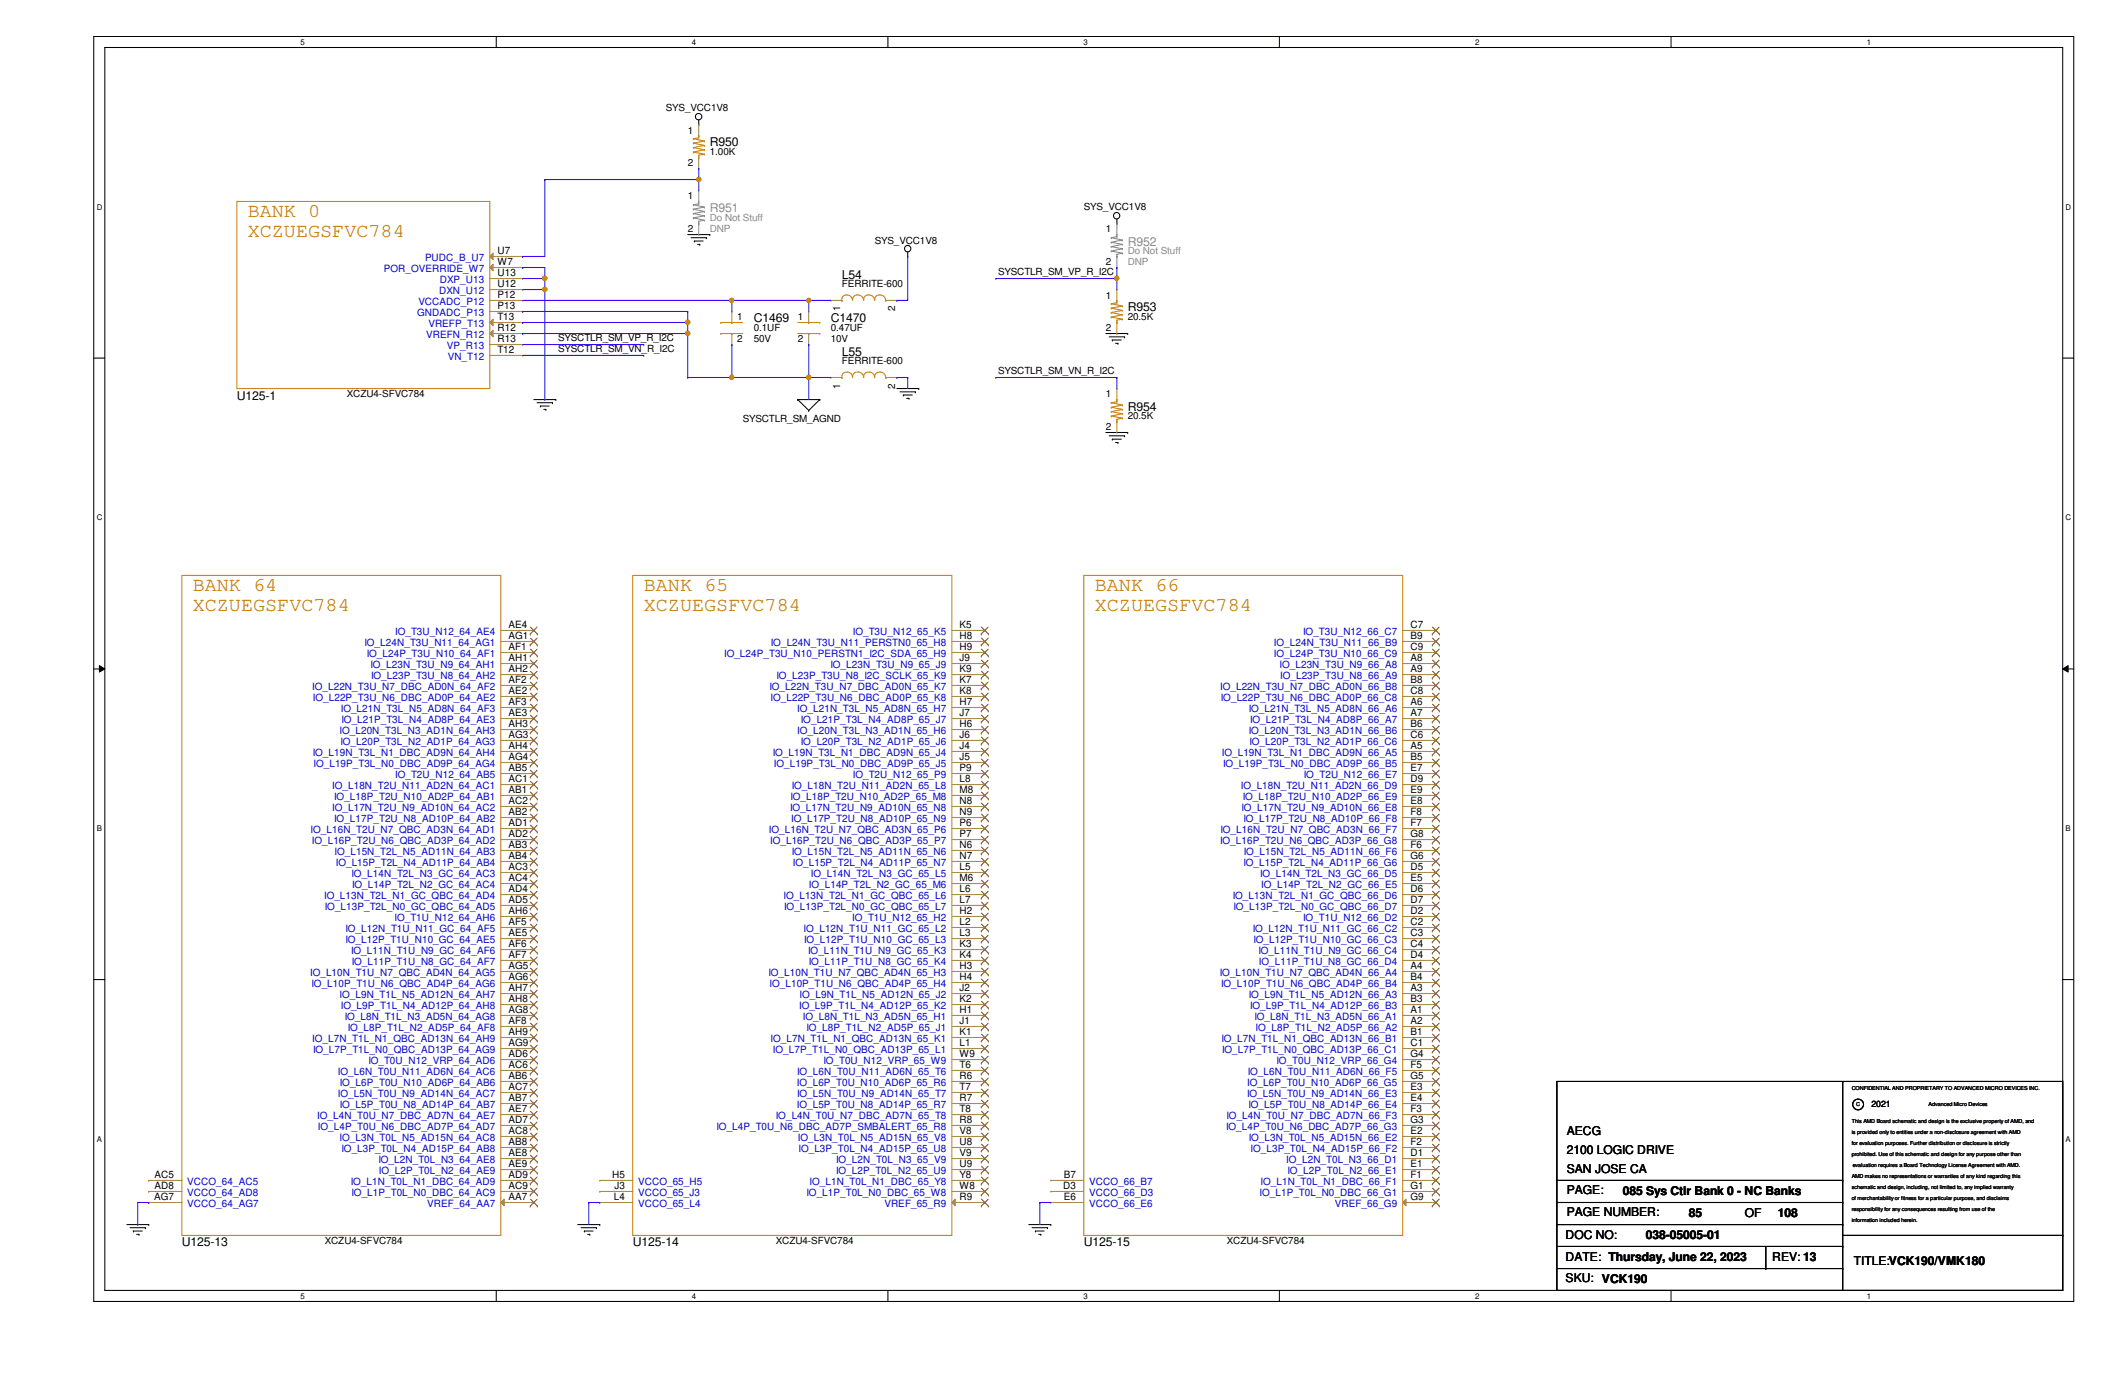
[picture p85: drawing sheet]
<svg xmlns="http://www.w3.org/2000/svg" width="432mm" height="279mm" viewBox="0 0 432 279" stroke-linecap="round" stroke-linejoin="round" font-family="sans-serif">
<defs><g id="words">
<g font-size="4" fill="#cc8006">
<text x="50.3" y="44.2">BANK 0</text>
<text x="50.3" y="48.2">XCZUEGSFVC784</text>
<text x="39.2" y="120.1">BANK 64</text>
<text x="39.2" y="124.2">XCZUEGSFVC784</text>
<text x="130.8" y="120.1">BANK 65</text>
<text x="130.8" y="124.2">XCZUEGSFVC784</text>
<text x="222.5" y="120.1">BANK 66</text>
<text x="222.5" y="124.2">XCZUEGSFVC784</text>
</g>
<g font-size="2.5">
<text x="144.2" y="29.8">R950</text>
<text x="171.1" y="56.6">L54</text>
<text x="153.2" y="65.5">C1469</text>
<text x="168.8" y="65.5">C1470</text>
<text x="229.2" y="63.3">R953</text>
<text x="171.1" y="72.3">L55</text>
<text x="48.1" y="81.2">U125-1</text>
<text x="229.2" y="83.4">R954</text>
<text x="318.3" y="230.7">AECG</text>
<text x="318.3" y="234.5">2100 LOGIC DRIVE</text>
<text x="318.3" y="238.3">SAN JOSE CA</text>
<text x="318.3" y="242.6">PAGE:</text>
<text x="329.7" y="242.8">085 Sys Ctlr Bank 0 - NC Banks</text>
<text x="318.1" y="251.7">DOC NO:</text>
<text x="318.3" y="247.1">PAGE NUMBER:</text>
<text x="334.4" y="251.7">038-05005-01</text>
<text x="343.2" y="247.3">85</text>
<text x="354.5" y="247.3">OF</text>
<text x="361.3" y="247.3">108</text>
<text x="37" y="253.3">U125-13</text>
<text x="128.6" y="253.3">U125-14</text>
<text x="220.2" y="253.3">U125-15</text>
<text x="318.1" y="256.2">DATE: Thursday, June 22, 2023</text>
<text x="360.1" y="256.2">REV: 13</text>
<text x="376.7" y="257.1">TITLE:VCK190/VMK180</text>
<text x="318.1" y="260.4">SKU: VCK190</text>
</g>
<g font-size="2.5" fill="#878787">
<text x="144.2" y="43.2">R951</text>
<text x="229.2" y="49.9">R952</text>
</g>
<g font-size="2">
<text x="135.3" y="22.6">SYS_VCC1V8</text>
<text x="139.7" y="27.1">1</text>
<text x="139.7" y="33.8">2</text>
<text x="144.2" y="31.6">1.00K</text>
<text x="139.7" y="40.5">1</text>
<text x="139.7" y="47.2">2</text>
<text x="220.2" y="42.8">SYS_VCC1V8</text>
<text x="224.7" y="47.2">1</text>
<text x="101.1" y="51.6">U7</text>
<text x="101.1" y="53.8">W7</text>
<text x="177.8" y="49.5">SYS_VCC1V8</text>
<text x="224.7" y="53.9">2</text>
<text x="101.1" y="56.1">U13</text>
<text x="101.1" y="58.3">U12</text>
<text x="171.1" y="58.4">FERRITE-600</text>
<text x="202.8" y="55.9">SYSCTLR_SM_VP_R_I2C</text>
<text x="101.1" y="60.5">P12</text>
<text x="101.1" y="62.8">P13</text>
<text x="101.1" y="65">T13</text>
<text x="149.8" y="65.1">1</text>
<text x="162.1" y="65.1">1</text>
<text x="170.7" y="63.3" transform="rotate(-90 170.7 63.3)">1</text>
<text x="181.9" y="63.3" transform="rotate(-90 181.9 63.3)">2</text>
<text x="224.7" y="60.7">1</text>
<text x="229.2" y="65.1">20.5K</text>
<text x="101.1" y="67.3">R12</text>
<text x="101.1" y="69.5">R13</text>
<text x="101.1" y="71.7">T12</text>
<text x="113.4" y="69.3">SYSCTLR_SM_VP_R_I2C</text>
<text x="113.4" y="71.5">SYSCTLR_SM_VN_R_I2C</text>
<text x="149.8" y="69.6">2</text>
<text x="153.2" y="67.4">0.1UF</text>
<text x="153.2" y="69.6">50V</text>
<text x="162.1" y="69.6">2</text>
<text x="168.8" y="67.4">0.47UF</text>
<text x="168.8" y="69.6">10V</text>
<text x="224.7" y="67.4">2</text>
<text x="171.1" y="74">FERRITE-600</text>
<text x="202.8" y="76">SYSCTLR_SM_VN_R_I2C</text>
<text x="70.5" y="80.8">XCZU4-SFVC784</text>
<text x="170.7" y="79" transform="rotate(-90 170.7 79)">1</text>
<text x="181.9" y="79" transform="rotate(-90 181.9 79)">2</text>
<text x="224.7" y="80.8">1</text>
<text x="150.9" y="85.7">SYSCTLR_SM_AGND</text>
<text x="224.7" y="87.5">2</text>
<text x="229.2" y="85.2">20.5K</text>
<text x="103.3" y="127.6">AE4</text>
<text x="103.3" y="129.8">AG1</text>
<text x="195" y="127.6">K5</text>
<text x="195" y="129.8">H8</text>
<text x="286.6" y="127.6">C7</text>
<text x="286.6" y="129.8">B9</text>
<text x="103.3" y="132.1">AF1</text>
<text x="103.3" y="134.3">AH1</text>
<text x="103.3" y="136.6">AH2</text>
<text x="195" y="132.1">H9</text>
<text x="195" y="134.3">J9</text>
<text x="195" y="136.6">K9</text>
<text x="286.6" y="132.1">C9</text>
<text x="286.6" y="134.3">A8</text>
<text x="286.6" y="136.6">A9</text>
<text x="103.3" y="138.8">AF2</text>
<text x="103.3" y="141">AE2</text>
<text x="103.3" y="143.3">AF3</text>
<text x="195" y="138.8">K7</text>
<text x="195" y="141">K8</text>
<text x="195" y="143.3">H7</text>
<text x="286.6" y="138.8">B8</text>
<text x="286.6" y="141">C8</text>
<text x="286.6" y="143.3">A6</text>
<text x="103.3" y="145.5">AE3</text>
<text x="103.3" y="147.7">AH3</text>
<text x="103.3" y="149.9">AG3</text>
<text x="195" y="145.5">J7</text>
<text x="195" y="147.7">H6</text>
<text x="195" y="149.9">J6</text>
<text x="286.6" y="145.5">A7</text>
<text x="286.6" y="147.7">B6</text>
<text x="286.6" y="149.9">C6</text>
<text x="103.3" y="152.2">AH4</text>
<text x="103.3" y="154.4">AG4</text>
<text x="195" y="152.2">J4</text>
<text x="195" y="154.4">J5</text>
<text x="286.6" y="152.2">A5</text>
<text x="286.6" y="154.4">B5</text>
<text x="103.3" y="156.7">AB5</text>
<text x="103.3" y="158.9">AC1</text>
<text x="103.3" y="161.1">AB1</text>
<text x="195" y="156.7">P9</text>
<text x="195" y="158.9">L8</text>
<text x="195" y="161.1">M8</text>
<text x="286.6" y="156.7">E7</text>
<text x="286.6" y="158.9">D9</text>
<text x="286.6" y="161.1">E9</text>
<text x="103.3" y="163.4">AC2</text>
<text x="103.3" y="165.6">AB2</text>
<text x="103.3" y="167.9">AD1</text>
<text x="195" y="163.4">N8</text>
<text x="195" y="165.6">N9</text>
<text x="195" y="167.9">P6</text>
<text x="286.6" y="163.4">E8</text>
<text x="286.6" y="165.6">F8</text>
<text x="286.6" y="167.9">F7</text>
<text x="103.3" y="170.1">AD2</text>
<text x="103.3" y="172.3">AB3</text>
<text x="195" y="170.1">P7</text>
<text x="195" y="172.3">N6</text>
<text x="286.6" y="170.1">G8</text>
<text x="286.6" y="172.3">F6</text>
<text x="103.3" y="174.5">AB4</text>
<text x="103.3" y="176.8">AC3</text>
<text x="103.3" y="179">AC4</text>
<text x="195" y="174.5">N7</text>
<text x="195" y="176.8">L5</text>
<text x="195" y="179">M6</text>
<text x="286.6" y="174.5">G6</text>
<text x="286.6" y="176.8">D5</text>
<text x="286.6" y="179">E5</text>
<text x="103.3" y="181.3">AD4</text>
<text x="103.3" y="183.5">AD5</text>
<text x="103.3" y="185.7">AH6</text>
<text x="195" y="181.3">L6</text>
<text x="195" y="183.5">L7</text>
<text x="195" y="185.7">H2</text>
<text x="286.6" y="181.3">D6</text>
<text x="286.6" y="183.5">D7</text>
<text x="286.6" y="185.7">D2</text>
<text x="103.3" y="188">AF5</text>
<text x="103.3" y="190.2">AE5</text>
<text x="195" y="188">L2</text>
<text x="195" y="190.2">L3</text>
<text x="286.6" y="188">C2</text>
<text x="286.6" y="190.2">C3</text>
<text x="103.3" y="192.4">AF6</text>
<text x="103.3" y="194.6">AF7</text>
<text x="103.3" y="196.9">AG5</text>
<text x="195" y="192.4">K3</text>
<text x="195" y="194.6">K4</text>
<text x="195" y="196.9">H3</text>
<text x="286.6" y="192.4">C4</text>
<text x="286.6" y="194.6">D4</text>
<text x="286.6" y="196.9">A4</text>
<text x="103.3" y="199.1">AG6</text>
<text x="103.3" y="201.4">AH7</text>
<text x="103.3" y="203.6">AH8</text>
<text x="195" y="199.1">H4</text>
<text x="195" y="201.4">J2</text>
<text x="195" y="203.6">K2</text>
<text x="286.6" y="199.1">B4</text>
<text x="286.6" y="201.4">A3</text>
<text x="286.6" y="203.6">B3</text>
<text x="103.3" y="205.8">AG8</text>
<text x="103.3" y="208.1">AF8</text>
<text x="195" y="205.8">H1</text>
<text x="195" y="208.1">J1</text>
<text x="286.6" y="205.8">A1</text>
<text x="286.6" y="208.1">A2</text>
<text x="103.3" y="210.3">AH9</text>
<text x="103.3" y="212.6">AG9</text>
<text x="103.3" y="214.8">AD6</text>
<text x="195" y="210.3">K1</text>
<text x="195" y="212.6">L1</text>
<text x="195" y="214.8">W9</text>
<text x="286.6" y="210.3">B1</text>
<text x="286.6" y="212.6">C1</text>
<text x="286.6" y="214.8">G4</text>
<text x="103.3" y="217">AC6</text>
<text x="103.3" y="219.2">AB6</text>
<text x="103.3" y="221.5">AC7</text>
<text x="195" y="217">T6</text>
<text x="195" y="219.2">R6</text>
<text x="195" y="221.5">T7</text>
<text x="286.6" y="217">F5</text>
<text x="286.6" y="219.2">G5</text>
<text x="286.6" y="221.5">E3</text>
<text x="103.3" y="223.7">AB7</text>
<text x="103.3" y="226">AE7</text>
<text x="195" y="223.7">R7</text>
<text x="195" y="226">T8</text>
<text x="286.6" y="223.7">E4</text>
<text x="286.6" y="226">F3</text>
<text x="103.3" y="228.2">AD7</text>
<text x="103.3" y="230.4">AC8</text>
<text x="103.3" y="232.7">AB8</text>
<text x="195" y="228.2">R8</text>
<text x="195" y="230.4">V8</text>
<text x="195" y="232.7">U8</text>
<text x="286.6" y="228.2">G3</text>
<text x="286.6" y="230.4">E2</text>
<text x="286.6" y="232.7">F2</text>
<text x="31.4" y="239.4">AC5</text>
<text x="103.3" y="234.9">AE8</text>
<text x="103.3" y="237.2">AE9</text>
<text x="103.3" y="239.4">AD9</text>
<text x="124.4" y="239.4">H5</text>
<text x="195" y="234.9">V9</text>
<text x="195" y="237.2">U9</text>
<text x="195" y="239.4">Y8</text>
<text x="216.2" y="239.4">B7</text>
<text x="286.6" y="234.9">D1</text>
<text x="286.6" y="237.2">E1</text>
<text x="286.6" y="239.4">F1</text>
<text x="31.3" y="243.8">AG7</text>
<text x="31.4" y="241.6">AD8</text>
<text x="103.3" y="241.6">AC9</text>
<text x="103.3" y="243.8">AA7</text>
<text x="124.7" y="243.8">L4</text>
<text x="124.8" y="241.6">J3</text>
<text x="195" y="241.6">W8</text>
<text x="195" y="243.8">R9</text>
<text x="216" y="241.6">D3</text>
<text x="216.2" y="243.8">E6</text>
<text x="286.6" y="241.6">G1</text>
<text x="286.6" y="243.8">G9</text>
<text x="66" y="252.9">XCZU4-SFVC784</text>
<text x="157.6" y="252.9">XCZU4-SFVC784</text>
<text x="249.3" y="252.9">XCZU4-SFVC784</text>
</g>
<g font-size="2" fill="#878787">
<text x="144.2" y="45">Do Not Stuff</text>
<text x="144.2" y="47.2">DNP</text>
<text x="229.2" y="51.7">Do Not Stuff</text>
<text x="229.2" y="53.9">DNP</text>
</g>
<g font-size="2" fill="#00c">
<text x="86.4" y="53.1">PUDC_B_U7</text>
<text x="78" y="55.3">POR_OVERRIDE_W7</text>
<text x="89.2" y="59.8">DXN_U12</text>
<text x="89.4" y="57.6">DXP_U13</text>
<text x="84.8" y="64.3">GNDADC_P13</text>
<text x="85" y="62">VCCADC_P12</text>
<text x="86.6" y="68.7">VREFN_R12</text>
<text x="87" y="66.5">VREFP_T13</text>
<text x="90.8" y="71">VP_R13</text>
<text x="91" y="73.2">VN_T12</text>
<text x="74" y="131.3">IO_L24N_T3U_N11_64_AG1</text>
<text x="80.3" y="129.1">IO_T3U_N12_64_AE4</text>
<text x="156.6" y="131.3">IO_L24N_T3U_N11_PERSTN0_65_H8</text>
<text x="173.3" y="129.1">IO_T3U_N12_65_K5</text>
<text x="258.9" y="131.3">IO_L24N_T3U_N11_66_B9</text>
<text x="264.8" y="129.1">IO_T3U_N12_66_C7</text>
<text x="74.5" y="133.6">IO_L24P_T3U_N10_64_AF1</text>
<text x="75.3" y="135.8">IO_L23N_T3U_N9_64_AH1</text>
<text x="147.2" y="133.6">IO_L24P_T3U_N10_PERSTN1_I2C_SDA_65_H9</text>
<text x="168.7" y="135.8">IO_L23N_T3U_N9_65_J9</text>
<text x="258.9" y="133.6">IO_L24P_T3U_N10_66_C9</text>
<text x="260" y="135.8">IO_L23N_T3U_N9_66_A8</text>
<text x="63.5" y="140.2">IO_L22N_T3U_N7_DBC_AD0N_64_AF2</text>
<text x="63.6" y="142.5">IO_L22P_T3U_N6_DBC_AD0P_64_AE2</text>
<text x="75.4" y="138">IO_L23P_T3U_N8_64_AH2</text>
<text x="156.3" y="140.2">IO_L22N_T3U_N7_DBC_AD0N_65_K7</text>
<text x="156.6" y="142.5">IO_L22P_T3U_N6_DBC_AD0P_65_K8</text>
<text x="157.8" y="138">IO_L23P_T3U_N8_I2C_SCLK_65_K9</text>
<text x="247.9" y="140.2">IO_L22N_T3U_N7_DBC_AD0N_66_B8</text>
<text x="248.1" y="142.5">IO_L22P_T3U_N6_DBC_AD0P_66_C8</text>
<text x="260.1" y="138">IO_L23P_T3U_N8_66_A9</text>
<text x="69" y="149.2">IO_L20N_T3L_N3_AD1N_64_AH3</text>
<text x="69.3" y="144.7">IO_L21N_T3L_N5_AD8N_64_AF3</text>
<text x="69.4" y="147">IO_L21P_T3L_N4_AD8P_64_AE3</text>
<text x="162" y="144.7">IO_L21N_T3L_N5_AD8N_65_H7</text>
<text x="162" y="149.2">IO_L20N_T3L_N3_AD1N_65_H6</text>
<text x="162.7" y="147">IO_L21P_T3L_N4_AD8P_65_J7</text>
<text x="253.7" y="144.7">IO_L21N_T3L_N5_AD8N_66_A6</text>
<text x="253.7" y="149.2">IO_L20N_T3L_N3_AD1N_66_B6</text>
<text x="254" y="147">IO_L21P_T3L_N4_AD8P_66_A7</text>
<text x="63.5" y="153.7">IO_L19N_T3L_N1_DBC_AD9N_64_AH4</text>
<text x="63.7" y="155.9">IO_L19P_T3L_N0_DBC_AD9P_64_AG4</text>
<text x="69.2" y="151.4">IO_L20P_T3L_N2_AD1P_64_AG3</text>
<text x="157" y="153.7">IO_L19N_T3L_N1_DBC_AD9N_65_J4</text>
<text x="157.3" y="155.9">IO_L19P_T3L_N0_DBC_AD9P_65_J5</text>
<text x="162.7" y="151.4">IO_L20P_T3L_N2_AD1P_65_J6</text>
<text x="248.3" y="153.7">IO_L19N_T3L_N1_DBC_AD9N_66_A5</text>
<text x="248.5" y="155.9">IO_L19P_T3L_N0_DBC_AD9P_66_B5</text>
<text x="253.9" y="151.4">IO_L20P_T3L_N2_AD1P_66_C6</text>
<text x="67.5" y="160.4">IO_L18N_T2U_N11_AD2N_64_AC1</text>
<text x="80.3" y="158.2">IO_T2U_N12_64_AB5</text>
<text x="160.9" y="160.4">IO_L18N_T2U_N11_AD2N_65_L8</text>
<text x="173.3" y="158.2">IO_T2U_N12_65_P9</text>
<text x="252.1" y="160.4">IO_L18N_T2U_N11_AD2N_66_D9</text>
<text x="264.9" y="158.2">IO_T2U_N12_66_E7</text>
<text x="67.5" y="164.8">IO_L17N_T2U_N9_AD10N_64_AC2</text>
<text x="67.9" y="162.6">IO_L18P_T2U_N10_AD2P_64_AB1</text>
<text x="67.9" y="167.1">IO_L17P_T2U_N8_AD10P_64_AB2</text>
<text x="160.5" y="164.8">IO_L17N_T2U_N9_AD10N_65_N8</text>
<text x="160.6" y="162.6">IO_L18P_T2U_N10_AD2P_65_M8</text>
<text x="160.8" y="167.1">IO_L17P_T2U_N8_AD10P_65_N9</text>
<text x="252.3" y="164.8">IO_L17N_T2U_N9_AD10N_66_E8</text>
<text x="252.5" y="162.6">IO_L18P_T2U_N10_AD2P_66_E9</text>
<text x="252.6" y="167.1">IO_L17P_T2U_N8_AD10P_66_F8</text>
<text x="63.1" y="169.3">IO_L16N_T2U_N7_QBC_AD3N_64_AD1</text>
<text x="63.4" y="171.6">IO_L16P_T2U_N6_QBC_AD3P_64_AD2</text>
<text x="68" y="173.8">IO_L15N_T2L_N5_AD11N_64_AB3</text>
<text x="156.3" y="169.3">IO_L16N_T2U_N7_QBC_AD3N_65_P6</text>
<text x="156.5" y="171.6">IO_L16P_T2U_N6_QBC_AD3P_65_P7</text>
<text x="160.9" y="173.8">IO_L15N_T2L_N5_AD11N_65_N6</text>
<text x="247.9" y="171.6">IO_L16P_T2U_N6_QBC_AD3P_66_G8</text>
<text x="248" y="169.3">IO_L16N_T2U_N7_QBC_AD3N_66_F7</text>
<text x="252.7" y="173.8">IO_L15N_T2L_N5_AD11N_66_F6</text>
<text x="68.2" y="176">IO_L15P_T2L_N4_AD11P_64_AB4</text>
<text x="71.4" y="178.3">IO_L14N_T2L_N3_GC_64_AC3</text>
<text x="161.1" y="176">IO_L15P_T2L_N4_AD11P_65_N7</text>
<text x="164.8" y="178.3">IO_L14N_T2L_N3_GC_65_L5</text>
<text x="252.6" y="176">IO_L15P_T2L_N4_AD11P_66_G6</text>
<text x="256" y="178.3">IO_L14N_T2L_N3_GC_66_D5</text>
<text x="65.9" y="182.8">IO_L13N_T2L_N1_GC_QBC_64_AD4</text>
<text x="66" y="185">IO_L13P_T2L_N0_GC_QBC_64_AD5</text>
<text x="71.5" y="180.5">IO_L14P_T2L_N2_GC_64_AC4</text>
<text x="159.2" y="182.8">IO_L13N_T2L_N1_GC_QBC_65_L6</text>
<text x="159.3" y="185">IO_L13P_T2L_N0_GC_QBC_65_L7</text>
<text x="164.4" y="180.5">IO_L14P_T2L_N2_GC_65_M6</text>
<text x="250.5" y="182.8">IO_L13N_T2L_N1_GC_QBC_66_D6</text>
<text x="250.6" y="185">IO_L13P_T2L_N0_GC_QBC_66_D7</text>
<text x="256.3" y="180.5">IO_L14P_T2L_N2_GC_66_E5</text>
<text x="70.2" y="189.4">IO_L12N_T1U_N11_GC_64_AF5</text>
<text x="70.2" y="191.7">IO_L12P_T1U_N10_GC_64_AE5</text>
<text x="80.2" y="187.2">IO_T1U_N12_64_AH6</text>
<text x="163.3" y="189.4">IO_L12N_T1U_N11_GC_65_L2</text>
<text x="163.4" y="191.7">IO_L12P_T1U_N10_GC_65_L3</text>
<text x="173.2" y="187.2">IO_T1U_N12_65_H2</text>
<text x="254.6" y="189.4">IO_L12N_T1U_N11_GC_66_C2</text>
<text x="254.7" y="191.7">IO_L12P_T1U_N10_GC_66_C3</text>
<text x="264.8" y="187.2">IO_T1U_N12_66_D2</text>
<text x="71.3" y="193.9">IO_L11N_T1U_N9_GC_64_AF6</text>
<text x="71.5" y="196.1">IO_L11P_T1U_N8_GC_64_AF7</text>
<text x="164.2" y="193.9">IO_L11N_T1U_N9_GC_65_K3</text>
<text x="164.3" y="196.1">IO_L11P_T1U_N8_GC_65_K4</text>
<text x="255.7" y="193.9">IO_L11N_T1U_N9_GC_66_C4</text>
<text x="255.8" y="196.1">IO_L11P_T1U_N8_GC_66_D4</text>
<text x="63" y="198.4">IO_L10N_T1U_N7_QBC_AD4N_64_AG5</text>
<text x="63.3" y="200.6">IO_L10P_T1U_N6_QBC_AD4P_64_AG6</text>
<text x="69" y="202.9">IO_L9N_T1L_N5_AD12N_64_AH7</text>
<text x="156.1" y="198.4">IO_L10N_T1U_N7_QBC_AD4N_65_H3</text>
<text x="156.4" y="200.6">IO_L10P_T1U_N6_QBC_AD4P_65_H4</text>
<text x="162.5" y="202.9">IO_L9N_T1L_N5_AD12N_65_J2</text>
<text x="247.9" y="198.4">IO_L10N_T1U_N7_QBC_AD4N_66_A4</text>
<text x="248.1" y="200.6">IO_L10P_T1U_N6_QBC_AD4P_66_B4</text>
<text x="253.7" y="202.9">IO_L9N_T1L_N5_AD12N_66_A3</text>
<text x="69.3" y="205.1">IO_L9P_T1L_N4_AD12P_64_AH8</text>
<text x="70.1" y="207.3">IO_L8N_T1L_N3_AD5N_64_AG8</text>
<text x="70.7" y="209.5">IO_L8P_T1L_N2_AD5P_64_AF8</text>
<text x="162.4" y="205.1">IO_L9P_T1L_N4_AD12P_65_K2</text>
<text x="163.2" y="207.3">IO_L8N_T1L_N3_AD5N_65_H1</text>
<text x="163.9" y="209.5">IO_L8P_T1L_N2_AD5P_65_J1</text>
<text x="254" y="205.1">IO_L9P_T1L_N4_AD12P_66_B3</text>
<text x="254.9" y="207.3">IO_L8N_T1L_N3_AD5N_66_A1</text>
<text x="255.1" y="209.5">IO_L8P_T1L_N2_AD5P_66_A2</text>
<text x="63.5" y="211.8">IO_L7N_T1L_N1_QBC_AD13N_64_AH9</text>
<text x="63.6" y="214">IO_L7P_T1L_N0_QBC_AD13P_64_AG9</text>
<text x="156.6" y="211.8">IO_L7N_T1L_N1_QBC_AD13N_65_K1</text>
<text x="157.1" y="214">IO_L7P_T1L_N0_QBC_AD13P_65_L1</text>
<text x="248.2" y="211.8">IO_L7N_T1L_N1_QBC_AD13N_66_B1</text>
<text x="248.3" y="214">IO_L7P_T1L_N0_QBC_AD13P_66_C1</text>
<text x="68.7" y="218.5">IO_L6N_T0U_N11_AD6N_64_AC6</text>
<text x="69" y="220.7">IO_L6P_T0U_N10_AD6P_64_AB6</text>
<text x="74.8" y="216.3">IO_T0U_N12_VRP_64_AD6</text>
<text x="161.9" y="220.7">IO_L6P_T0U_N10_AD6P_65_R6</text>
<text x="162" y="218.5">IO_L6N_T0U_N11_AD6N_65_T6</text>
<text x="167.3" y="216.3">IO_T0U_N12_VRP_65_W9</text>
<text x="253.4" y="220.7">IO_L6P_T0U_N10_AD6P_66_G5</text>
<text x="253.5" y="218.5">IO_L6N_T0U_N11_AD6N_66_F5</text>
<text x="259.4" y="216.3">IO_T0U_N12_VRP_66_G4</text>
<text x="64.5" y="227.5">IO_L4N_T0U_N7_DBC_AD7N_64_AE7</text>
<text x="68.7" y="223">IO_L5N_T0U_N9_AD14N_64_AC7</text>
<text x="69" y="225.2">IO_L5P_T0U_N8_AD14P_64_AB7</text>
<text x="157.6" y="227.5">IO_L4N_T0U_N7_DBC_AD7N_65_T8</text>
<text x="161.9" y="225.2">IO_L5P_T0U_N8_AD14P_65_R7</text>
<text x="162" y="223">IO_L5N_T0U_N9_AD14N_65_T7</text>
<text x="249.2" y="227.5">IO_L4N_T0U_N7_DBC_AD7N_66_F3</text>
<text x="253.4" y="223">IO_L5N_T0U_N9_AD14N_66_E3</text>
<text x="253.7" y="225.2">IO_L5P_T0U_N8_AD14P_66_E4</text>
<text x="64.6" y="229.7">IO_L4P_T0U_N6_DBC_AD7P_64_AD7</text>
<text x="69" y="231.9">IO_L3N_T0L_N5_AD15N_64_AC8</text>
<text x="145.6" y="229.7">IO_L4P_T0U_N6_DBC_AD7P_SMBALERT_65_R8</text>
<text x="162.1" y="231.9">IO_L3N_T0L_N5_AD15N_65_V8</text>
<text x="249.1" y="229.7">IO_L4P_T0U_N6_DBC_AD7P_66_G3</text>
<text x="253.7" y="231.9">IO_L3N_T0L_N5_AD15N_66_E2</text>
<text x="69.4" y="234.1">IO_L3P_T0L_N4_AD15P_64_AB8</text>
<text x="76.9" y="236.4">IO_L2N_T0L_N3_64_AE8</text>
<text x="77" y="238.6">IO_L2P_T0L_N2_64_AE9</text>
<text x="162.3" y="234.1">IO_L3P_T0L_N4_AD15P_65_U8</text>
<text x="169.9" y="236.4">IO_L2N_T0L_N3_65_V9</text>
<text x="169.9" y="238.6">IO_L2P_T0L_N2_65_U9</text>
<text x="254.1" y="234.1">IO_L3P_T0L_N4_AD15P_66_F2</text>
<text x="261.4" y="236.4">IO_L2N_T0L_N3_66_D1</text>
<text x="261.6" y="238.6">IO_L2P_T0L_N2_66_E1</text>
<text x="38.1" y="240.8">VCCO_64_AC5</text>
<text x="38.1" y="243.1">VCCO_64_AD8</text>
<text x="38.1" y="245.3">VCCO_64_AG7</text>
<text x="71.3" y="240.8">IO_L1N_T0L_N1_DBC_64_AD9</text>
<text x="71.4" y="243.1">IO_L1P_T0L_N0_DBC_64_AC9</text>
<text x="86.8" y="245.3">VREF_64_AA7</text>
<text x="129.7" y="240.8">VCCO_65_H5</text>
<text x="129.7" y="243.1">VCCO_65_J3</text>
<text x="129.7" y="245.3">VCCO_65_L4</text>
<text x="163.9" y="243.1">IO_L1P_T0L_N0_DBC_65_W8</text>
<text x="164.5" y="240.8">IO_L1N_T0L_N1_DBC_65_Y8</text>
<text x="179.7" y="245.3">VREF_65_R9</text>
<text x="221.3" y="240.8">VCCO_66_B7</text>
<text x="221.3" y="243.1">VCCO_66_D3</text>
<text x="221.3" y="245.3">VCCO_66_E6</text>
<text x="255.9" y="243.1">IO_L1P_T0L_N0_DBC_66_G1</text>
<text x="256.2" y="240.8">IO_L1N_T0L_N1_DBC_66_F1</text>
<text x="271.2" y="245.3">VREF_66_G9</text>
</g>
<text font-size="1.8" x="380.3" y="225">2021</text>
<g font-size="1.6">
<text x="61" y="9.1">5</text>
<text x="140.6" y="9.1">4</text>
<text x="220.2" y="9.1">3</text>
<text x="299.7" y="9.1">2</text>
<text x="379.3" y="9.1">1</text>
<text x="19.6" y="42.6">D</text>
<text x="419.7" y="42.6">D</text>
<text x="19.6" y="105.7">C</text>
<text x="419.7" y="105.7">C</text>
<text x="19.6" y="168.9">B</text>
<text x="419.7" y="168.9">B</text>
<text x="19.6" y="232">A</text>
<text x="419.7" y="232">A</text>
<text x="61" y="263.9">5</text>
<text x="140.6" y="263.9">4</text>
<text x="220.2" y="263.9">3</text>
<text x="299.7" y="263.9">2</text>
<text x="379.3" y="263.9">1</text>
</g>
<g font-size="1.1">
<text x="376.3" y="221.5">CONFIDENTIAL AND PROPRIETARY TO ADVANCED MICRO DEVICES INC.</text>
<text x="377.1" y="224.8">C</text>
<text x="391.9" y="224.8">Advanced Micro Devices</text>
<text x="376.3" y="232.7">for evaluation purposes. Further distribution or disclosure is strictly</text>
<text x="376.3" y="230.4">is provided only to entities under a non-disclosure agreement with AMD</text>
<text x="376.3" y="228.2">This AMD Board schematic and design is the exclusive property of AMD, and</text>
<text x="376.3" y="234.9">prohibited. Use of this schematic and design for any purpose other than</text>
<text x="376.3" y="239.4">AMD makes no representations or warranties of any kind regarding this</text>
<text x="376.5" y="237.2">evaluation requires a Board Technology License Agreement with AMD.</text>
<text x="376.3" y="241.6">schematic and design, including, not limited to, any implied warranty</text>
<text x="376.3" y="243.8">of merchantability or fitness for a particular purpose, and disclaims</text>
<text x="376.3" y="246.1">responsibility for any consequences resulting from use of the</text>
<text x="376.3" y="248.3">information included herein.</text>
</g>
</g></defs>
<path d="M19.1 7.4h402.3v257.1h-402.3zM21.3 9.7h397.8v252.5h-397.8z" fill="none" stroke="#000" stroke-width=".21"/>
<g fill="#fff">
<path d="M61 7.7h.9v1.7h-.9z"/>
<path d="M61 262.5h.9v1.7h-.9z"/>
</g>
<path d="M100.8 7.4v2.3M100.8 262.2v2.3" fill="none" stroke="#000" stroke-width=".21"/>
<g fill="#fff">
<path d="M140.6 7.7h.9v1.7h-.9z"/>
<path d="M140.6 262.5h.9v1.7h-.9z"/>
</g>
<path d="M180.4 7.4v2.3M180.4 262.2v2.3" fill="none" stroke="#000" stroke-width=".21"/>
<g fill="#fff">
<path d="M220.2 7.7h.9v1.7h-.9z"/>
<path d="M220.2 262.5h.9v1.7h-.9z"/>
</g>
<path d="M260 7.4v2.3M260 262.2v2.3" fill="none" stroke="#000" stroke-width=".21"/>
<g fill="#fff">
<path d="M299.7 7.7h.9v1.7h-.9z"/>
<path d="M299.7 262.5h.9v1.7h-.9z"/>
</g>
<path d="M339.6 7.4v2.3M339.6 262.2v2.3" fill="none" stroke="#000" stroke-width=".21"/>
<g fill="#fff">
<path d="M379.3 7.7h.9v1.7h-.9z"/>
<path d="M379.3 262.5h.9v1.7h-.9z"/>
<path d="M19.6 41.2h1.2v1.8h-1.2z"/>
<path d="M419.7 41.2h1.2v1.8h-1.2z"/>
<path d="M19.6 104.3h1.2v1.8h-1.2z"/>
<path d="M419.7 104.3h1.2v1.8h-1.2z"/>
</g>
<path d="M19.1 72.8h2.2M419.1 72.8h2.3" fill="none" stroke="#000" stroke-width=".21"/>
<g fill="#fff">
<path d="M19.6 167.5h1.1v1.7h-1.1z"/>
<path d="M419.7 167.5h1.1v1.7h-1.1z"/>
</g>
<path d="M19.1 135.9h2.2M419.1 135.9h2.3" fill="none" stroke="#000" stroke-width=".21"/>
<path d="M20.2 135.3l1.1 .6-1.1 .7zM419.1 135.9l1.1-.6v1.3z" fill="#000"/>
<path d="M20.2 135.3l1.1 .6-1.1 .7zM419.1 135.9l1.1-.6v1.3z" fill="none" stroke="#000" stroke-width=".2"/>
<g fill="#fff">
<path d="M19.6 230.6h1.1v1.8h-1.1z"/>
<path d="M419.7 230.6h1.1v1.8h-1.1z"/>
</g>
<g fill="none" stroke="#000" stroke-width=".21">
<path d="M142 25.3h.1M142 24.4v.9M139.7 47.7h4.5M140.4 48.3h3.2M141.1 49h.1M141.1 49h1.8M141.8 49.7h.4M142.2 49.7h.1M143.6 48.3h.1M144.2 47.7h.1M184.4 52.1h.1M184.4 51.2v.9"/>
<path d="M226.9 45.4h.1M226.9 44.5v.9M182.2 79h4.5M182.9 79.6h3.1M186 79.6h.1M186.7 79h.1M224.7 67.8h4.5M225.4 68.5h3.1M226 69.1h.1M226 69.1h1.8M226.7 69.8h.5M227.2 69.8h.1"/>
<path d="M228.5 68.5h.1M229.2 67.8h.1M108.5 81.2h4.4M109.1 81.8h3.2M109.8 82.5h.1M109.8 82.5h1.8M110.5 83.2h.4M110.9 83.2h.1M112.3 81.8h.1M112.9 81.2h.1M162.1 81.2h.1M162.1 81.2h4.5"/>
<path d="M162.1 81.2l2.2 2.2M164.3 83.4h.1M166.6 81.2h.1M166.6 81.2l-2.3 2.2M183.6 80.3h.1M183.6 80.3h1.8M184.2 80.9h.5M184.7 80.9h.1M224.7 87.9h4.5M225.4 88.6h3.1M226 89.2h.1M226 89.2h1.8"/>
<path d="M226.7 89.9h.5M227.2 89.9h.1M228.5 88.6h.1M229.2 87.9h.1M19.1 199.1h2.2M419.1 199.1h2.3M316.4 219.8h102.7v42.4h-102.7zM374.4 219.8h.1M374.4 219.8v42.4M316.4 239.9h58M374.4 239.9h.1M25.8 248.8h4.4"/>
<path d="M26.4 249.5h3.1M27.1 250.1h.1M27.1 250.1h1.8M27.8 250.8h.4M28.2 250.8h.1M29.5 249.5h.1M30.2 248.8h.1M117.4 248.8h4.5M118.1 249.5h3.1M118.7 250.1h.1M118.7 250.1h1.8M119.4 250.8h.4"/>
<path d="M119.8 250.8h.1M121.2 249.5h.1M121.9 248.8h.1M209 248.8h4.5M209.7 249.5h3.2M210.4 250.1h.1M210.4 250.1h1.8M211.1 250.8h.4M211.5 250.8h.1M212.9 249.5h.1M213.5 248.8h.1M316.4 248.8h58"/>
<path d="M316.4 244.3h58M316.4 253.3h58M316.4 257.8h58M358.8 257.8h.1M358.8 253.3v4.5M374.4 244.3h.1M374.4 248.8h.1M374.4 253.3h.1M374.4 257.8h.1M374.4 251h44.7M419.1 251h.1"/>
<circle cx="142" cy="23.7" r=".66"/>
<circle cx="184.4" cy="50.5" r=".65"/>
<circle cx="226.9" cy="43.8" r=".65"/>
<circle cx="377.6" cy="224.4" r="1.09"/>
</g>
<path d="M220.2 116.9h64.8v134.1h-64.8z" fill="none" stroke="#cc8006" stroke-width=".21"/>
<g fill="none" stroke="#a84" stroke-width=".21">
<path d="M285 128.1h6.8M285 130.3h6.8M285 132.6h6.8M285 134.8h6.8M285 137.1h6.8M285 139.3h6.8M291.8 128.1h.1M291.8 130.3h.1M291.8 132.6h.1M291.8 134.8h.1M291.8 137.1h.1M291.8 139.3h.1"/>
<path d="M285 141.5h6.8M285 143.8h6.8M285 146h6.8M285 148.3h6.8M285 150.5h6.8M285 152.7h6.8M285 154.9h6.8M285 157.2h6.8M285 159.4h6.8M291.8 141.5h.1M291.8 143.8h.1M291.8 146h.1"/>
<path d="M291.8 148.3h.1M291.8 150.5h.1M291.8 152.7h.1M291.8 154.9h.1M291.8 157.2h.1M291.8 159.4h.1M285 161.6h6.8M285 163.9h6.8M285 166.1h6.8M285 168.4h6.8M285 170.6h6.8M285 172.8h6.8"/>
<path d="M285 175h6.8M285 177.3h6.8M285 179.5h6.8M291.8 161.6h.1M291.8 163.9h.1M291.8 166.1h.1M291.8 168.4h.1M291.8 170.6h.1M291.8 172.8h.1M291.8 175h.1M291.8 177.3h.1M291.8 179.5h.1"/>
<path d="M285 181.8h6.8M285 184h6.8M285 186.2h6.8M285 188.5h6.8M285 190.7h6.8M285 193h6.8M285 195.2h6.8M285 197.4h6.8M285 199.6h6.8M291.8 181.8h.1M291.8 184h.1M291.8 186.2h.1"/>
<path d="M291.8 188.5h.1M291.8 190.7h.1M291.8 193h.1M291.8 195.2h.1M291.8 197.4h.1M291.8 199.6h.1M285 201.9h6.8M285 204.1h6.8M285 206.3h6.8M285 208.6h6.8M285 210.8h6.8M285 213.1h6.8"/>
<path d="M285 215.3h6.8M285 217.5h6.8M285 219.8h6.8M291.8 201.9h.1M291.8 204.1h.1M291.8 206.3h.1M291.8 208.6h.1M291.8 210.8h.1M291.8 213.1h.1M291.8 215.3h.1M291.8 217.5h.1M291.8 219.8h.1"/>
<path d="M213.5 239.9h.1M213.5 239.9h6.7M285 239.9h6.8M285 222h6.8M285 224.2h6.8M285 226.5h6.8M285 228.7h6.8M285 230.9h6.8M285 233.2h6.8M285 235.4h6.8M285 237.7h6.8M291.8 222h.1"/>
<path d="M291.8 224.2h.1M291.8 226.5h.1M291.8 228.7h.1M291.8 230.9h.1M291.8 233.2h.1M291.8 235.4h.1M291.8 237.7h.1M291.8 239.9h.1M213.5 242.1h.1M213.5 244.3h.1M213.5 242.1h6.7M213.5 244.3h6.7"/>
<path d="M285 242.1h6.8M291.8 242.1h.1"/>
</g>
<g fill="none" stroke="#804000" stroke-width=".2">
<path d="M291 128.8h.1M291 131.1h.1M291 133.3h.1M291 135.6h.1M291 137.8h.1M291 140h.1M291.1 127.4l1.4 1.4M291.1 129.7l1.4 1.4M291.1 131.9l1.4 1.4M291.1 134.2l1.4 1.4M291.1 136.4l1.4 1.4M291.1 138.6l1.4 1.4"/>
<path d="M292.4 127.4l-1.4 1.4M292.4 129.7l-1.4 1.4M292.4 131.9l-1.4 1.4M292.4 134.2l-1.4 1.4M292.4 136.4l-1.4 1.4M292.4 138.6l-1.4 1.4M292.5 128.8h.1M292.5 131.1h.1M292.5 133.3h.1M292.5 135.6h.1M292.5 137.8h.1M292.5 140h.1"/>
<path d="M291 142.2h.1M291 144.5h.1M291 146.7h.1M291 149h.1M291 151.2h.1M291 153.4h.1M291 155.7h.1M291 157.9h.1M291.1 140.8l1.4 1.4M291.1 143.1l1.4 1.4M291.1 145.3l1.4 1.4M291.1 147.6l1.4 1.4"/>
<path d="M291.1 149.8l1.4 1.4M291.1 152l1.4 1.4M291.1 154.3l1.4 1.4M291.1 156.5l1.4 1.4M291.1 158.7l1.4 1.4M292.4 140.8l-1.4 1.4M292.4 143.1l-1.4 1.4M292.4 145.3l-1.4 1.4M292.4 147.6l-1.4 1.4M292.4 149.8l-1.4 1.4M292.4 152l-1.4 1.4M292.4 154.3l-1.4 1.4"/>
<path d="M292.4 156.5l-1.4 1.4M292.4 158.7l-1.4 1.4M292.5 142.2h.1M292.5 144.5h.1M292.5 146.7h.1M292.5 149h.1M292.5 151.2h.1M292.5 153.4h.1M292.5 155.7h.1M292.5 157.9h.1M291 160.1h.1M291 162.3h.1"/>
<path d="M291 164.6h.1M291 166.8h.1M291 169.1h.1M291 171.3h.1M291 173.5h.1M291 175.8h.1M291 178h.1M291.1 161l1.4 1.3M291.1 163.2l1.4 1.4M291.1 165.4l1.4 1.4M291.1 167.7l1.4 1.4M291.1 169.9l1.4 1.4"/>
<path d="M291.1 172.1l1.4 1.4M291.1 174.4l1.4 1.4M291.1 176.6l1.4 1.4M291.1 178.9l1.4 1.4M292.4 161l-1.4 1.3M292.4 163.2l-1.4 1.4M292.4 165.4l-1.4 1.4M292.4 167.7l-1.4 1.4M292.4 169.9l-1.4 1.4M292.4 172.1l-1.4 1.4M292.4 174.4l-1.4 1.4M292.4 176.6l-1.4 1.4"/>
<path d="M292.4 178.9l-1.4 1.4M292.5 160.1h.1M292.5 162.3h.1M292.5 164.6h.1M292.5 166.8h.1M292.5 169.1h.1M292.5 171.3h.1M292.5 173.5h.1M292.5 175.8h.1M292.5 178h.1M291 180.3h.1M291 182.5h.1"/>
<path d="M291 184.7h.1M291 186.9h.1M291 189.2h.1M291 191.4h.1M291 193.7h.1M291 195.9h.1M291 198.1h.1M291.1 181.1l1.4 1.4M291.1 183.3l1.4 1.4M291.1 185.5l1.4 1.4M291.1 187.8l1.4 1.4M291.1 190l1.4 1.4"/>
<path d="M291.1 192.3l1.4 1.4M291.1 194.5l1.4 1.4M291.1 196.7l1.4 1.4M291.1 199l1.4 1.4M292.4 181.1l-1.4 1.4M292.4 183.3l-1.4 1.4M292.4 185.5l-1.4 1.4M292.4 187.8l-1.4 1.4M292.4 190l-1.4 1.4M292.4 192.3l-1.4 1.4M292.4 194.5l-1.4 1.4M292.4 196.7l-1.4 1.4"/>
<path d="M292.4 199l-1.4 1.4M292.5 180.3h.1M292.5 182.5h.1M292.5 184.7h.1M292.5 186.9h.1M292.5 189.2h.1M292.5 191.4h.1M292.5 193.7h.1M292.5 195.9h.1M292.5 198.1h.1M291 200.4h.1M291 202.6h.1"/>
<path d="M291 204.9h.1M291 207.1h.1M291 209.3h.1M291 211.5h.1M291 213.8h.1M291 216h.1M291 218.2h.1M291.1 201.2l1.4 1.4M291.1 203.5l1.4 1.4M291.1 205.7l1.4 1.4M291.1 207.9l1.4 1.4M291.1 210.1l1.4 1.4"/>
<path d="M291.1 212.4l1.4 1.4M291.1 214.6l1.4 1.4M291.1 216.8l1.4 1.4M291.1 219.1l1.4 1.4M292.4 201.2l-1.4 1.4M292.4 203.5l-1.4 1.4M292.4 205.7l-1.4 1.4M292.4 207.9l-1.4 1.4M292.4 210.1l-1.4 1.4M292.4 212.4l-1.4 1.4M292.4 214.6l-1.4 1.4M292.4 216.8l-1.4 1.4"/>
<path d="M292.4 219.1l-1.4 1.4M292.5 200.4h.1M292.5 202.6h.1M292.5 204.9h.1M292.5 207.1h.1M292.5 209.3h.1M292.5 211.5h.1M292.5 213.8h.1M292.5 216h.1M292.5 218.2h.1M291 220.5h.1M291 222.7h.1"/>
<path d="M291 225h.1M291 227.2h.1M291 229.4h.1M291 231.6h.1M291 233.9h.1M291 236.1h.1M291 238.4h.1M291.1 221.3l1.4 1.4M291.1 223.6l1.4 1.4M291.1 225.8l1.4 1.4M291.1 228l1.4 1.4M291.1 230.3l1.4 1.3"/>
<path d="M291.1 232.5l1.4 1.4M291.1 234.7l1.4 1.4M291.1 237l1.4 1.4M291.1 239.2l1.4 1.4M292.4 221.3l-1.4 1.4M292.4 223.6l-1.4 1.4M292.4 225.8l-1.4 1.4M292.4 228l-1.4 1.4M292.4 230.3l-1.4 1.3M292.4 232.5l-1.4 1.4M292.4 234.7l-1.4 1.4M292.4 237l-1.4 1.4"/>
<path d="M292.4 239.2l-1.4 1.4M292.5 220.5h.1M292.5 222.7h.1M292.5 225h.1M292.5 227.2h.1M292.5 229.4h.1M292.5 231.6h.1M292.5 233.9h.1M292.5 236.1h.1M292.5 238.4h.1M291 240.6h.1M291 242.8h.1"/>
<path d="M291.1 241.4l1.4 1.4M292.4 241.4l-1.4 1.4M292.5 240.6h.1M292.5 242.8h.1"/>
</g>
<path d="M285.7 243.7v1.3l-.7-.7z" fill="#a84"/>
<g fill="none" stroke="#a84" stroke-width=".21">
<path d="M148.7 63.3h.1M148.7 70h.1M148.7 63.3v2.2M148.7 67.8v2.2M168.8 61h.1M168.8 61h2.3M180 61h2.2M182.2 61h.1M193.4 128.1h6.7M193.4 130.3h6.7M193.4 132.6h6.7M193.4 134.8h6.7"/>
<path d="M193.4 137.1h6.7M193.4 139.3h6.7M200.1 128.1h.1M200.1 130.3h.1M200.1 132.6h.1M200.1 134.8h.1M200.1 137.1h.1M200.1 139.3h.1M193.4 141.5h6.7M193.4 143.8h6.7M193.4 146h6.7M193.4 148.3h6.7"/>
<path d="M193.4 150.5h6.7M193.4 152.7h6.7M193.4 154.9h6.7M193.4 157.2h6.7M193.4 159.4h6.7M200.1 141.5h.1M200.1 143.8h.1M200.1 146h.1M200.1 148.3h.1M200.1 150.5h.1M200.1 152.7h.1M200.1 154.9h.1"/>
<path d="M200.1 157.2h.1M200.1 159.4h.1M193.4 161.6h6.7M193.4 163.9h6.7M193.4 166.1h6.7M193.4 168.4h6.7M193.4 170.6h6.7M193.4 172.8h6.7M193.4 175h6.7M193.4 177.3h6.7M193.4 179.5h6.7M200.1 161.6h.1"/>
<path d="M200.1 163.9h.1M200.1 166.1h.1M200.1 168.4h.1M200.1 170.6h.1M200.1 172.8h.1M200.1 175h.1M200.1 177.3h.1M200.1 179.5h.1M193.4 181.8h6.7M193.4 184h6.7M193.4 186.2h6.7M193.4 188.5h6.7"/>
<path d="M193.4 190.7h6.7M193.4 193h6.7M193.4 195.2h6.7M193.4 197.4h6.7M193.4 199.6h6.7M200.1 181.8h.1M200.1 184h.1M200.1 186.2h.1M200.1 188.5h.1M200.1 190.7h.1M200.1 193h.1M200.1 195.2h.1"/>
<path d="M200.1 197.4h.1M200.1 199.6h.1M193.4 201.9h6.7M193.4 204.1h6.7M193.4 206.3h6.7M193.4 208.6h6.7M193.4 210.8h6.7M193.4 213.1h6.7M193.4 215.3h6.7M193.4 217.5h6.7M193.4 219.8h6.7M200.1 201.9h.1"/>
<path d="M200.1 204.1h.1M200.1 206.3h.1M200.1 208.6h.1M200.1 210.8h.1M200.1 213.1h.1M200.1 215.3h.1M200.1 217.5h.1M200.1 219.8h.1M121.9 239.9h.1M121.9 239.9h6.7M193.4 239.9h6.7M193.4 222h6.7"/>
<path d="M193.4 224.2h6.7M193.4 226.5h6.7M193.4 228.7h6.7M193.4 230.9h6.7M193.4 233.2h6.7M193.4 235.4h6.7M193.4 237.7h6.7M200.1 222h.1M200.1 224.2h.1M200.1 226.5h.1M200.1 228.7h.1M200.1 230.9h.1"/>
<path d="M200.1 233.2h.1M200.1 235.4h.1M200.1 237.7h.1M200.1 239.9h.1M121.9 242.1h.1M121.9 244.3h.1M121.9 244.3h6.7M121.9 242.1h6.7M193.4 242.1h6.7M200.1 242.1h.1M285 244.3h6.8M285.7 243.7v1.3l-.7-.7z"/>
<path d="M291.8 244.3h.1"/>
</g>
<g fill="none" stroke="#804000" stroke-width=".2">
<path d="M199.4 128.8h.1M199.4 131.1h.1M199.4 133.3h.1M199.4 135.6h.1M199.4 137.8h.1M199.4 140h.1M199.4 127.4l1.4 1.4M199.4 129.7l1.4 1.4M199.4 131.9l1.4 1.4M199.4 134.2l1.4 1.4M199.4 136.4l1.4 1.4M199.4 138.6l1.4 1.4"/>
<path d="M200.8 127.4l-1.4 1.4M200.8 129.7l-1.4 1.4M200.8 131.9l-1.4 1.4M200.8 134.2l-1.4 1.4M200.8 136.4l-1.4 1.4M200.8 138.6l-1.4 1.4M200.8 128.8h.1M200.8 131.1h.1M200.8 133.3h.1M200.8 135.6h.1M200.8 137.8h.1M200.8 140h.1"/>
<path d="M199.4 142.2h.1M199.4 144.5h.1M199.4 146.7h.1M199.4 149h.1M199.4 151.2h.1M199.4 153.4h.1M199.4 155.7h.1M199.4 157.9h.1M199.4 140.8l1.4 1.4M199.4 143.1l1.4 1.4M199.4 145.3l1.4 1.4M199.4 147.6l1.4 1.4"/>
<path d="M199.4 149.8l1.4 1.4M199.4 152l1.4 1.4M199.4 154.3l1.4 1.4M199.4 156.5l1.4 1.4M199.4 158.7l1.4 1.4M200.8 140.8l-1.4 1.4M200.8 143.1l-1.4 1.4M200.8 145.3l-1.4 1.4M200.8 147.6l-1.4 1.4M200.8 149.8l-1.4 1.4M200.8 152l-1.4 1.4M200.8 154.3l-1.4 1.4"/>
<path d="M200.8 156.5l-1.4 1.4M200.8 158.7l-1.4 1.4M200.8 142.2h.1M200.8 144.5h.1M200.8 146.7h.1M200.8 149h.1M200.8 151.2h.1M200.8 153.4h.1M200.8 155.7h.1M200.8 157.9h.1M199.4 160.1h.1M199.4 162.3h.1"/>
<path d="M199.4 164.6h.1M199.4 166.8h.1M199.4 169.1h.1M199.4 171.3h.1M199.4 173.5h.1M199.4 175.8h.1M199.4 178h.1M199.4 161l1.4 1.3M199.4 163.2l1.4 1.4M199.4 165.4l1.4 1.4M199.4 167.7l1.4 1.4M199.4 169.9l1.4 1.4"/>
<path d="M199.4 172.1l1.4 1.4M199.4 174.4l1.4 1.4M199.4 176.6l1.4 1.4M199.4 178.9l1.4 1.4M200.8 161l-1.4 1.3M200.8 163.2l-1.4 1.4M200.8 165.4l-1.4 1.4M200.8 167.7l-1.4 1.4M200.8 169.9l-1.4 1.4M200.8 172.1l-1.4 1.4M200.8 174.4l-1.4 1.4M200.8 176.6l-1.4 1.4"/>
<path d="M200.8 178.9l-1.4 1.4M200.8 160.1h.1M200.8 162.3h.1M200.8 164.6h.1M200.8 166.8h.1M200.8 169.1h.1M200.8 171.3h.1M200.8 173.5h.1M200.8 175.8h.1M200.8 178h.1M199.4 180.3h.1M199.4 182.5h.1"/>
<path d="M199.4 184.7h.1M199.4 186.9h.1M199.4 189.2h.1M199.4 191.4h.1M199.4 193.7h.1M199.4 195.9h.1M199.4 198.1h.1M199.4 181.1l1.4 1.4M199.4 183.3l1.4 1.4M199.4 185.5l1.4 1.4M199.4 187.8l1.4 1.4M199.4 190l1.4 1.4"/>
<path d="M199.4 192.3l1.4 1.4M199.4 194.5l1.4 1.4M199.4 196.7l1.4 1.4M199.4 199l1.4 1.4M200.8 181.1l-1.4 1.4M200.8 183.3l-1.4 1.4M200.8 185.5l-1.4 1.4M200.8 187.8l-1.4 1.4M200.8 190l-1.4 1.4M200.8 192.3l-1.4 1.4M200.8 194.5l-1.4 1.4M200.8 196.7l-1.4 1.4"/>
<path d="M200.8 199l-1.4 1.4M200.8 180.3h.1M200.8 182.5h.1M200.8 184.7h.1M200.8 186.9h.1M200.8 189.2h.1M200.8 191.4h.1M200.8 193.7h.1M200.8 195.9h.1M200.8 198.1h.1M199.4 200.4h.1M199.4 202.6h.1"/>
<path d="M199.4 204.9h.1M199.4 207.1h.1M199.4 209.3h.1M199.4 211.5h.1M199.4 213.8h.1M199.4 216h.1M199.4 218.2h.1M199.4 201.2l1.4 1.4M199.4 203.5l1.4 1.4M199.4 205.7l1.4 1.4M199.4 207.9l1.4 1.4M199.4 210.1l1.4 1.4"/>
<path d="M199.4 212.4l1.4 1.4M199.4 214.6l1.4 1.4M199.4 216.8l1.4 1.4M199.4 219.1l1.4 1.4M200.8 201.2l-1.4 1.4M200.8 203.5l-1.4 1.4M200.8 205.7l-1.4 1.4M200.8 207.9l-1.4 1.4M200.8 210.1l-1.4 1.4M200.8 212.4l-1.4 1.4M200.8 214.6l-1.4 1.4M200.8 216.8l-1.4 1.4"/>
<path d="M200.8 219.1l-1.4 1.4M200.8 200.4h.1M200.8 202.6h.1M200.8 204.9h.1M200.8 207.1h.1M200.8 209.3h.1M200.8 211.5h.1M200.8 213.8h.1M200.8 216h.1M200.8 218.2h.1M199.4 220.5h.1M199.4 222.7h.1"/>
<path d="M199.4 225h.1M199.4 227.2h.1M199.4 229.4h.1M199.4 231.6h.1M199.4 233.9h.1M199.4 236.1h.1M199.4 238.4h.1M199.4 221.3l1.4 1.4M199.4 223.6l1.4 1.4M199.4 225.8l1.4 1.4M199.4 228l1.4 1.4M199.4 230.3l1.4 1.3"/>
<path d="M199.4 232.5l1.4 1.4M199.4 234.7l1.4 1.4M199.4 237l1.4 1.4M199.4 239.2l1.4 1.4M200.8 221.3l-1.4 1.4M200.8 223.6l-1.4 1.4M200.8 225.8l-1.4 1.4M200.8 228l-1.4 1.4M200.8 230.3l-1.4 1.3M200.8 232.5l-1.4 1.4M200.8 234.7l-1.4 1.4M200.8 237l-1.4 1.4"/>
<path d="M200.8 239.2l-1.4 1.4M200.8 220.5h.1M200.8 222.7h.1M200.8 225h.1M200.8 227.2h.1M200.8 229.4h.1M200.8 231.6h.1M200.8 233.9h.1M200.8 236.1h.1M200.8 238.4h.1M199.4 240.6h.1M199.4 242.8h.1"/>
<path d="M199.4 241.4l1.4 1.4M200.8 241.4l-1.4 1.4M200.8 240.6h.1M200.8 242.8h.1M291 245.1h.1M291.1 243.7l1.4 1.4M292.4 243.7l-1.4 1.4M292.5 245.1h.1"/>
</g>
<g fill="none" stroke="#878787" stroke-width=".21">
<path d="M142 38.7h.1M142 38.7v2.7M140.9 44.3h.1M140.9 43.4h.1M140.9 42.5h.1M140.9 41.6h.1M140.9 41.6l2.2 .5M140.9 44.3l2.2 .4M140.9 43.4l2.2 .5M140.9 42.5l2.2 .5M142 40.9h.1M142 45.4h.1"/>
<path d="M142 45h.1M142 41.4h.1M142 47.7h.1M142 45v2.7M142 41.4l-1.1 .2M143.1 42.1h.1M143.1 44.7h.1M143.1 43.9h.1M143.1 43h.1M143.1 44.7l-1.1 .3M143.1 43.9l-2.2 .4M143.1 43l-2.2 .4"/>
<path d="M143.1 42.1l-2.2 .4"/>
</g>
<g fill="none" stroke="#cc8006" stroke-width=".21">
<path d="M172.1 59.9a.9 .9 0 0 0-1 1.1M172.2 59.9a1.08 1.08 0 0 1 1 1.1M174.4 59.9a.92 .92 0 0 0-1.1 1.1M174.4 59.9a1.11 1.11 0 0 1 1.1 1.1M176.6 59.9a.91 .91 0 0 0-1.1 1.1M176.7 59.9a1.11 1.11 0 0 1 1 1.1M178.8 59.9a.9 .9 0 0 0-1 1.1M178.9 59.9a1.09 1.09 0 0 1 1.1 1.1M146.5 67.8h.1M146.5 65.5h.1M146.5 67.8h4.4M146.5 65.5h4.4"/>
<path d="M148.7 67.8h.1M148.7 65.5h.1M171.1 61h.1M180 61h.1M128.6 116.9h64.8v134.1h-64.8z"/>
</g>
<path d="M193.4 244.3l.7-.6v1.3z" fill="#a84"/>
<g fill="none" stroke="#a84" stroke-width=".21">
<path d="M168.8 76.7h.1M168.8 76.7h2.3M180 76.7h2.2M182.2 76.7h.1M226.9 79h.1M226.9 79v2.2M226.9 87.9h.1M226.9 85.6v2.3M101.8 128.1h6.7M101.8 130.3h6.7M101.8 132.6h6.7M101.8 134.8h6.7"/>
<path d="M101.8 137.1h6.7M101.8 139.3h6.7M108.5 128.1h.1M108.5 130.3h.1M108.5 132.6h.1M108.5 134.8h.1M108.5 137.1h.1M108.5 139.3h.1M101.8 141.5h6.7M101.8 143.8h6.7M101.8 146h6.7M101.8 148.3h6.7"/>
<path d="M101.8 150.5h6.7M101.8 152.7h6.7M101.8 154.9h6.7M101.8 157.2h6.7M101.8 159.4h6.7M108.5 141.5h.1M108.5 143.8h.1M108.5 146h.1M108.5 148.3h.1M108.5 150.5h.1M108.5 152.7h.1M108.5 154.9h.1"/>
<path d="M108.5 157.2h.1M108.5 159.4h.1M101.8 161.6h6.7M101.8 163.9h6.7M101.8 166.1h6.7M101.8 168.4h6.7M101.8 170.6h6.7M101.8 172.8h6.7M101.8 175h6.7M101.8 177.3h6.7M101.8 179.5h6.7M108.5 161.6h.1"/>
<path d="M108.5 163.9h.1M108.5 166.1h.1M108.5 168.4h.1M108.5 170.6h.1M108.5 172.8h.1M108.5 175h.1M108.5 177.3h.1M108.5 179.5h.1M101.8 181.8h6.7M101.8 184h6.7M101.8 186.2h6.7M101.8 188.5h6.7"/>
<path d="M101.8 190.7h6.7M101.8 193h6.7M101.8 195.2h6.7M101.8 197.4h6.7M101.8 199.6h6.7M108.5 181.8h.1M108.5 184h.1M108.5 186.2h.1M108.5 188.5h.1M108.5 190.7h.1M108.5 193h.1M108.5 195.2h.1"/>
<path d="M108.5 197.4h.1M108.5 199.6h.1M101.8 201.9h6.7M101.8 204.1h6.7M101.8 206.3h6.7M101.8 208.6h6.7M101.8 210.8h6.7M101.8 213.1h6.7M101.8 215.3h6.7M101.8 217.5h6.7M101.8 219.8h6.7M108.5 201.9h.1"/>
<path d="M108.5 204.1h.1M108.5 206.3h.1M108.5 208.6h.1M108.5 210.8h.1M108.5 213.1h.1M108.5 215.3h.1M108.5 217.5h.1M108.5 219.8h.1M30.2 239.9h.1M30.2 239.9h6.8M101.8 239.9h6.7M101.8 222h6.7"/>
<path d="M101.8 224.2h6.7M101.8 226.5h6.7M101.8 228.7h6.7M101.8 230.9h6.7M101.8 233.2h6.7M101.8 235.4h6.7M101.8 237.7h6.7M108.5 222h.1M108.5 224.2h.1M108.5 226.5h.1M108.5 228.7h.1M108.5 230.9h.1"/>
<path d="M108.5 233.2h.1M108.5 235.4h.1M108.5 237.7h.1M108.5 239.9h.1M30.2 242.1h.1M30.2 244.3h.1M30.2 244.3h6.8M30.2 242.1h6.8M101.8 242.1h6.7M108.5 242.1h.1M193.4 244.3l.7-.6v1.3zM193.4 244.3h6.7"/>
<path d="M200.1 244.3h.1"/>
</g>
<g fill="none" stroke="#804000" stroke-width=".2">
<path d="M107.7 128.8h.1M107.7 131.1h.1M107.7 133.3h.1M107.7 135.6h.1M107.7 137.8h.1M107.7 140h.1M107.8 127.4l1.4 1.4M107.8 129.7l1.4 1.4M107.8 131.9l1.4 1.4M107.8 134.2l1.4 1.4M107.8 136.4l1.4 1.4M107.8 138.6l1.4 1.4"/>
<path d="M109.1 127.4l-1.4 1.4M109.1 129.7l-1.4 1.4M109.1 131.9l-1.4 1.4M109.1 134.2l-1.4 1.4M109.1 136.4l-1.4 1.4M109.1 138.6l-1.4 1.4M109.2 128.8h.1M109.2 131.1h.1M109.2 133.3h.1M109.2 135.6h.1M109.2 137.8h.1M109.2 140h.1"/>
<path d="M107.7 142.2h.1M107.7 144.5h.1M107.7 146.7h.1M107.7 149h.1M107.7 151.2h.1M107.7 153.4h.1M107.7 155.7h.1M107.7 157.9h.1M107.8 140.8l1.4 1.4M107.8 143.1l1.4 1.4M107.8 145.3l1.4 1.4M107.8 147.6l1.4 1.4"/>
<path d="M107.8 149.8l1.4 1.4M107.8 152l1.4 1.4M107.8 154.3l1.4 1.4M107.8 156.5l1.4 1.4M107.8 158.7l1.4 1.4M109.1 140.8l-1.4 1.4M109.1 143.1l-1.4 1.4M109.1 145.3l-1.4 1.4M109.1 147.6l-1.4 1.4M109.1 149.8l-1.4 1.4M109.1 152l-1.4 1.4M109.1 154.3l-1.4 1.4"/>
<path d="M109.1 156.5l-1.4 1.4M109.1 158.7l-1.4 1.4M109.2 142.2h.1M109.2 144.5h.1M109.2 146.7h.1M109.2 149h.1M109.2 151.2h.1M109.2 153.4h.1M109.2 155.7h.1M109.2 157.9h.1M107.7 160.1h.1M107.7 162.3h.1"/>
<path d="M107.7 164.6h.1M107.7 166.8h.1M107.7 169.1h.1M107.7 171.3h.1M107.7 173.5h.1M107.7 175.8h.1M107.7 178h.1M107.8 161l1.4 1.3M107.8 163.2l1.4 1.4M107.8 165.4l1.4 1.4M107.8 167.7l1.4 1.4M107.8 169.9l1.4 1.4"/>
<path d="M107.8 172.1l1.4 1.4M107.8 174.4l1.4 1.4M107.8 176.6l1.4 1.4M107.8 178.9l1.4 1.4M109.1 161l-1.4 1.3M109.1 163.2l-1.4 1.4M109.1 165.4l-1.4 1.4M109.1 167.7l-1.4 1.4M109.1 169.9l-1.4 1.4M109.1 172.1l-1.4 1.4M109.1 174.4l-1.4 1.4M109.1 176.6l-1.4 1.4"/>
<path d="M109.1 178.9l-1.4 1.4M109.2 160.1h.1M109.2 162.3h.1M109.2 164.6h.1M109.2 166.8h.1M109.2 169.1h.1M109.2 171.3h.1M109.2 173.5h.1M109.2 175.8h.1M109.2 178h.1M107.7 180.3h.1M107.7 182.5h.1"/>
<path d="M107.7 184.7h.1M107.7 186.9h.1M107.7 189.2h.1M107.7 191.4h.1M107.7 193.7h.1M107.7 195.9h.1M107.7 198.1h.1M107.8 181.1l1.4 1.4M107.8 183.3l1.4 1.4M107.8 185.5l1.4 1.4M107.8 187.8l1.4 1.4M107.8 190l1.4 1.4"/>
<path d="M107.8 192.3l1.4 1.4M107.8 194.5l1.4 1.4M107.8 196.7l1.4 1.4M107.8 199l1.4 1.4M109.1 181.1l-1.4 1.4M109.1 183.3l-1.4 1.4M109.1 185.5l-1.4 1.4M109.1 187.8l-1.4 1.4M109.1 190l-1.4 1.4M109.1 192.3l-1.4 1.4M109.1 194.5l-1.4 1.4M109.1 196.7l-1.4 1.4"/>
<path d="M109.1 199l-1.4 1.4M109.2 180.3h.1M109.2 182.5h.1M109.2 184.7h.1M109.2 186.9h.1M109.2 189.2h.1M109.2 191.4h.1M109.2 193.7h.1M109.2 195.9h.1M109.2 198.1h.1M107.7 200.4h.1M107.7 202.6h.1"/>
<path d="M107.7 204.9h.1M107.7 207.1h.1M107.7 209.3h.1M107.7 211.5h.1M107.7 213.8h.1M107.7 216h.1M107.7 218.2h.1M107.8 201.2l1.4 1.4M107.8 203.5l1.4 1.4M107.8 205.7l1.4 1.4M107.8 207.9l1.4 1.4M107.8 210.1l1.4 1.4"/>
<path d="M107.8 212.4l1.4 1.4M107.8 214.6l1.4 1.4M107.8 216.8l1.4 1.4M107.8 219.1l1.4 1.4M109.1 201.2l-1.4 1.4M109.1 203.5l-1.4 1.4M109.1 205.7l-1.4 1.4M109.1 207.9l-1.4 1.4M109.1 210.1l-1.4 1.4M109.1 212.4l-1.4 1.4M109.1 214.6l-1.4 1.4M109.1 216.8l-1.4 1.4"/>
<path d="M109.1 219.1l-1.4 1.4M109.2 200.4h.1M109.2 202.6h.1M109.2 204.9h.1M109.2 207.1h.1M109.2 209.3h.1M109.2 211.5h.1M109.2 213.8h.1M109.2 216h.1M109.2 218.2h.1M107.7 220.5h.1M107.7 222.7h.1"/>
<path d="M107.7 225h.1M107.7 227.2h.1M107.7 229.4h.1M107.7 231.6h.1M107.7 233.9h.1M107.7 236.1h.1M107.7 238.4h.1M107.8 221.3l1.4 1.4M107.8 223.6l1.4 1.4M107.8 225.8l1.4 1.4M107.8 228l1.4 1.4M107.8 230.3l1.4 1.3"/>
<path d="M107.8 232.5l1.4 1.4M107.8 234.7l1.4 1.4M107.8 237l1.4 1.4M107.8 239.2l1.4 1.4M109.1 221.3l-1.4 1.4M109.1 223.6l-1.4 1.4M109.1 225.8l-1.4 1.4M109.1 228l-1.4 1.4M109.1 230.3l-1.4 1.3M109.1 232.5l-1.4 1.4M109.1 234.7l-1.4 1.4M109.1 237l-1.4 1.4"/>
<path d="M109.1 239.2l-1.4 1.4M109.2 220.5h.1M109.2 222.7h.1M109.2 225h.1M109.2 227.2h.1M109.2 229.4h.1M109.2 231.6h.1M109.2 233.9h.1M109.2 236.1h.1M109.2 238.4h.1M107.7 240.6h.1M107.7 242.8h.1"/>
<path d="M107.8 241.4l1.4 1.4M109.1 241.4l-1.4 1.4M109.2 240.6h.1M109.2 242.8h.1M199.4 245.1h.1M199.4 243.7l1.4 1.4M200.8 243.7l-1.4 1.4M200.8 245.1h.1"/>
</g>
<g fill="none" stroke="#cc8006" stroke-width=".21">
<path d="M171.1 76.7h.1M172.1 75.6a.9 .9 0 0 0-1 1.1M172.2 75.6a1.07 1.07 0 0 1 1 1.1M174.4 75.6a.92 .92 0 0 0-1.1 1.1M174.4 75.6a1.07 1.07 0 0 1 1.1 1.1M176.6 75.6a.91 .91 0 0 0-1.1 1.1M176.7 75.6a1.07 1.07 0 0 1 1 1.1M178.8 75.6a.9 .9 0 0 0-1 1.1M178.9 75.6a1.08 1.08 0 0 1 1.1 1.1M180 76.7h.1M225.8 84.5h.1M225.8 83.7h.1"/>
<path d="M225.8 82.8h.1M225.8 81.8h.1M225.8 81.8l2.2 .5M225.8 84.5l2.2 .5M225.8 83.7l2.2 .4M225.8 82.8l2.2 .4M226.9 81.2h.1M226.9 85.6h.1M226.9 85.2h.1M226.9 81.6h.1M226.9 81.2v.4M226.9 85.2v.4"/>
<path d="M226.9 81.6l-1.1 .2M228 82.3h.1M228 85h.1M228 84.1h.1M228 83.2h.1M228 85l-1.1 .2M228 84.1l-2.2 .4M228 83.2l-2.2 .5M228 82.3l-2.2 .5M37 116.9h64.8v134.1h-64.8z"/>
</g>
<path d="M102.4 243.7v1.3l-.6-.7z" fill="#a84"/>
<path d="M142 25.3h.1M142 34.2h.1M142 25.3v2.2M142 32v2.2M101.8 244.3h6.7M102.4 243.7v1.3l-.6-.7zM108.5 244.3h.1" fill="none" stroke="#a84" stroke-width=".21"/>
<path d="M107.7 245.1h.1M107.8 243.7l1.4 1.4M109.1 243.7l-1.4 1.4M109.2 245.1h.1" fill="none" stroke="#804000" stroke-width=".2"/>
<g fill="none" stroke="#cc8006" stroke-width=".21">
<path d="M140.9 30.9h.1M140.9 30h.1M140.9 29.1h.1M140.9 28.2h.1M140.9 28.2l2.2 .5M140.9 30.9l2.2 .4M140.9 30l2.2 .4M140.9 29.1l2.2 .4M142 27.5h.1M142 32h.1M142 31.5h.1M142 28h.1"/>
<path d="M142 27.5v.5M142 31.5v.5M142 28l-1.1 .2M143.1 28.7h.1M143.1 31.3h.1M143.1 30.4h.1M143.1 29.5h.1M143.1 31.3l-1.1 .2M143.1 30.4l-2.2 .5M143.1 29.5l-2.2 .5M143.1 28.7l-2.2 .4M48.1 40.9h51.4v38.1h-51.4z"/>
</g>
<path d="M99.5 52.1l.7-.7v1.4z" fill="#a84"/>
<path d="M99.5 52.1l.7-.7v1.4zM99.5 52.1h6.7M106.2 52.1h.1" fill="none" stroke="#a84" stroke-width=".21"/>
<path d="M100.2 53.7v1.3l-.7-.6z" fill="#a84"/>
<path d="M99.5 54.4h6.7M99.5 56.6h6.7M99.5 58.8h6.7M100.2 53.7v1.3l-.7-.6zM106.2 54.4h.1M106.2 56.6h.1M106.2 58.8h.1M99.5 61h6.7M99.5 63.3h6.7M106.2 61h.1M106.2 63.3h.1" fill="none" stroke="#a84" stroke-width=".21"/>
<path d="M99.5 65.5l.7-.6v1.3z" fill="#a84"/>
<path d="M99.5 65.5l.7-.6v1.3zM99.5 65.5h6.7M106.2 65.5h.1" fill="none" stroke="#a84" stroke-width=".21"/>
<path d="M99.5 67.8l.7-.7v1.4z" fill="#a84"/>
<g fill="none" stroke="#a84" stroke-width=".21">
<path d="M226.9 58.8h.1M226.9 58.8v2.2M99.5 67.8l.7-.7v1.4zM99.5 67.8h6.7M99.5 70h6.7M99.5 72.2h6.7M106.2 67.8h.1M106.2 70h.1M106.2 72.2h.1M164.3 63.3h.1M164.3 70h.1M164.3 63.3v2.2"/>
<path d="M164.3 67.8v2.2M226.9 67.8h.1M226.9 65.5v2.3"/>
</g>
<g fill="none" stroke="#cc8006" stroke-width=".21">
<path d="M162.1 67.8h4.5M162.1 65.5h4.5M164.3 67.8h.1M164.3 65.5h.1M166.6 67.8h.1M166.6 65.5h.1M225.8 64.4h.1M225.8 63.5h.1M225.8 62.6h.1M225.8 61.7h.1M225.8 61.7l2.2 .5M225.8 64.4l2.2 .5"/>
<path d="M225.8 63.5l2.2 .5M225.8 62.6l2.2 .5M226.9 61h.1M226.9 65.5h.1M226.9 65.1h.1M226.9 61.5h.1M226.9 61v.5M226.9 65.1v.4M226.9 61.5l-1.1 .2M228 62.2h.1M228 64.9h.1M228 64h.1"/>
<path d="M228 63.1h.1M228 64.9l-1.1 .2M228 64l-2.2 .4M228 63.1l-2.2 .4M228 62.2l-2.2 .4"/>
</g>
<g fill="none" stroke="#878787" stroke-width=".21">
<path d="M225.8 51h.1M225.8 50.1h.1M225.8 49.2h.1M225.8 48.3h.1M225.8 48.3l2.2 .5M225.8 51l2.2 .4M225.8 50.1l2.2 .4M225.8 49.2l2.2 .5M226.9 47.7h.1M226.9 52.1h.1M226.9 51.7h.1M226.9 48.1h.1"/>
<path d="M226.9 45.4h.1M226.9 54.4h.1M226.9 45.4v2.7M226.9 51.7v2.7M226.9 48.1l-1.1 .2M228 48.8h.1M228 51.4h.1M228 50.5h.1M228 49.7h.1M228 51.4l-1.1 .3M228 50.5l-2.2 .5M228 49.7l-2.2 .4"/>
<path d="M228 48.8l-2.2 .4"/>
</g>
<path d="M110.7 36.5h.1M142 34.2h.1M142 34.2v2.3h-31.3" fill="none" stroke="#4200ff" stroke-width=".21"/>
<circle cx="142" cy="36.4" r=".43" fill="#f00"/>
<circle cx="142" cy="36.4" r=".43" fill="none" stroke="#f00" stroke-width=".21"/>
<g fill="none" stroke="#4200ff" stroke-width=".21">
<path d="M110.7 36.5h.1M110.7 36.5v15.6h-4.5M142 36.5h.1M142 36.5v2.2M106.2 52.1h.1M106.2 54.4h.1M106.2 54.4h4.5v2.2M110.7 56.6h.1M184.4 52.1h.1M184.4 52.1v8.9h-2.2M106.2 61h42.5M148.7 61h.1"/>
<path d="M182.2 61h.1"/>
</g>
<circle cx="148.7" cy="61" r=".43" fill="#f00"/>
<circle cx="148.7" cy="61" r=".43" fill="none" stroke="#f00" stroke-width=".21"/>
<path d="M164.3 61h.1M164.3 76.7h.1M164.3 70h.1M164.3 61v2.3M164.3 70v6.7M164.3 61h4.5M164.3 76.7h4.5M182.2 76.7h.1M182.2 76.7h2.2M184.4 76.7h.1M184.4 76.7v2.3" fill="none" stroke="#4200ff" stroke-width=".21"/>
<circle cx="164.3" cy="76.7" r=".44" fill="#f00"/>
<circle cx="164.3" cy="76.7" r=".44" fill="none" stroke="#f00" stroke-width=".21"/>
<path d="M148.7 76.7h.1M148.7 70h.1M148.7 76.7h15.6M148.7 70v6.7M164.3 76.7h.1M164.3 76.7v4.5" fill="none" stroke="#4200ff" stroke-width=".21"/>
<circle cx="148.7" cy="76.7" r=".44" fill="#f00"/>
<circle cx="148.7" cy="76.7" r=".44" fill="none" stroke="#f00" stroke-width=".21"/>
<path d="M148.7 61h.1M148.7 61v2.3M148.7 61h15.6" fill="none" stroke="#4200ff" stroke-width=".21"/>
<circle cx="164.3" cy="61" r=".43" fill="#f00"/>
<circle cx="164.3" cy="61" r=".43" fill="none" stroke="#f00" stroke-width=".21"/>
<path d="M106.2 63.3h.1M106.2 65.5h.1M106.2 63.3h33.5M139.7 76.7h.1M139.7 63.3h.1M139.7 76.7h9M139.7 63.3v2.2h-33.5" fill="none" stroke="#4200ff" stroke-width=".21"/>
<circle cx="139.7" cy="65.5" r=".44" fill="#f00"/>
<circle cx="139.7" cy="65.5" r=".44" fill="none" stroke="#f00" stroke-width=".21"/>
<path d="M106.2 67.8h.1M106.2 67.8h33.5M139.7 65.5h.1M139.7 67.8h.1M139.7 65.5v11.2" fill="none" stroke="#4200ff" stroke-width=".21"/>
<circle cx="139.7" cy="67.7" r=".43" fill="#f00"/>
<circle cx="139.7" cy="67.7" r=".43" fill="none" stroke="#f00" stroke-width=".21"/>
<path d="M202.4 56.6h.1M202.4 56.6h24.5M106.2 70h24.6M106.2 72.2h24.6M130.8 70h.1M130.8 72.2h.1" fill="none" stroke="#4200ff" stroke-width=".21"/>
<circle cx="226.9" cy="56.6" r=".43" fill="#f00"/>
<circle cx="226.9" cy="56.6" r=".43" fill="none" stroke="#f00" stroke-width=".21"/>
<g fill="none" stroke="#4200ff" stroke-width=".21">
<path d="M106.2 56.6h4.5M110.7 56.6h.1M110.7 58.8h.1M110.7 56.6v2.2M226.9 54.4h.1M226.9 56.6h.1M226.9 54.4v4.4M202.4 76.7h.1M202.4 76.7h24.5M226.9 76.7h.1M226.9 76.7v2.3M28 248.8h.1"/>
<path d="M30.2 244.3h.1M30.2 244.3h-2.2v4.5M119.6 244.3h.1M119.6 244.3h2.3M119.6 244.3v4.5M121.9 244.3h.1M211.3 244.3h.1M211.3 244.3h2.2M211.3 244.3v4.5"/>
</g>
<circle cx="110.7" cy="56.6" r=".44" fill="#f00"/>
<circle cx="110.7" cy="56.6" r=".44" fill="none" stroke="#f00" stroke-width=".21"/>
<path d="M106.2 58.8h4.5M110.7 58.8h.1M110.7 58.8v22.4M110.7 81.2h.1" fill="none" stroke="#4200ff" stroke-width=".21"/>
<circle cx="110.7" cy="58.8" r=".44" fill="#f00"/>
<circle cx="110.7" cy="58.8" r=".44" fill="none" stroke="#f00" stroke-width=".21"/>
<circle cx="142" cy="36.4" r=".43" fill="#f00"/>
<circle cx="142" cy="36.4" r=".43" fill="none" stroke="#f00" stroke-width=".21"/>
<circle cx="148.7" cy="61" r=".43" fill="#f00"/>
<circle cx="148.7" cy="61" r=".43" fill="none" stroke="#f00" stroke-width=".21"/>
<circle cx="164.3" cy="76.7" r=".44" fill="#f00"/>
<circle cx="164.3" cy="76.7" r=".44" fill="none" stroke="#f00" stroke-width=".21"/>
<circle cx="148.7" cy="76.7" r=".44" fill="#f00"/>
<circle cx="148.7" cy="76.7" r=".44" fill="none" stroke="#f00" stroke-width=".21"/>
<circle cx="164.3" cy="61" r=".43" fill="#f00"/>
<circle cx="164.3" cy="61" r=".43" fill="none" stroke="#f00" stroke-width=".21"/>
<circle cx="139.7" cy="65.5" r=".44" fill="#f00"/>
<circle cx="139.7" cy="65.5" r=".44" fill="none" stroke="#f00" stroke-width=".21"/>
<circle cx="139.7" cy="67.7" r=".43" fill="#f00"/>
<circle cx="139.7" cy="67.7" r=".43" fill="none" stroke="#f00" stroke-width=".21"/>
<circle cx="226.9" cy="56.6" r=".43" fill="#f00"/>
<circle cx="226.9" cy="56.6" r=".43" fill="none" stroke="#f00" stroke-width=".21"/>
<circle cx="110.7" cy="56.6" r=".44" fill="#f00"/>
<circle cx="110.7" cy="56.6" r=".44" fill="none" stroke="#f00" stroke-width=".21"/>
<circle cx="110.7" cy="58.8" r=".44" fill="#f00"/>
<circle cx="110.7" cy="58.8" r=".44" fill="none" stroke="#f00" stroke-width=".21"/>
<use href="#words"/>
</svg>
